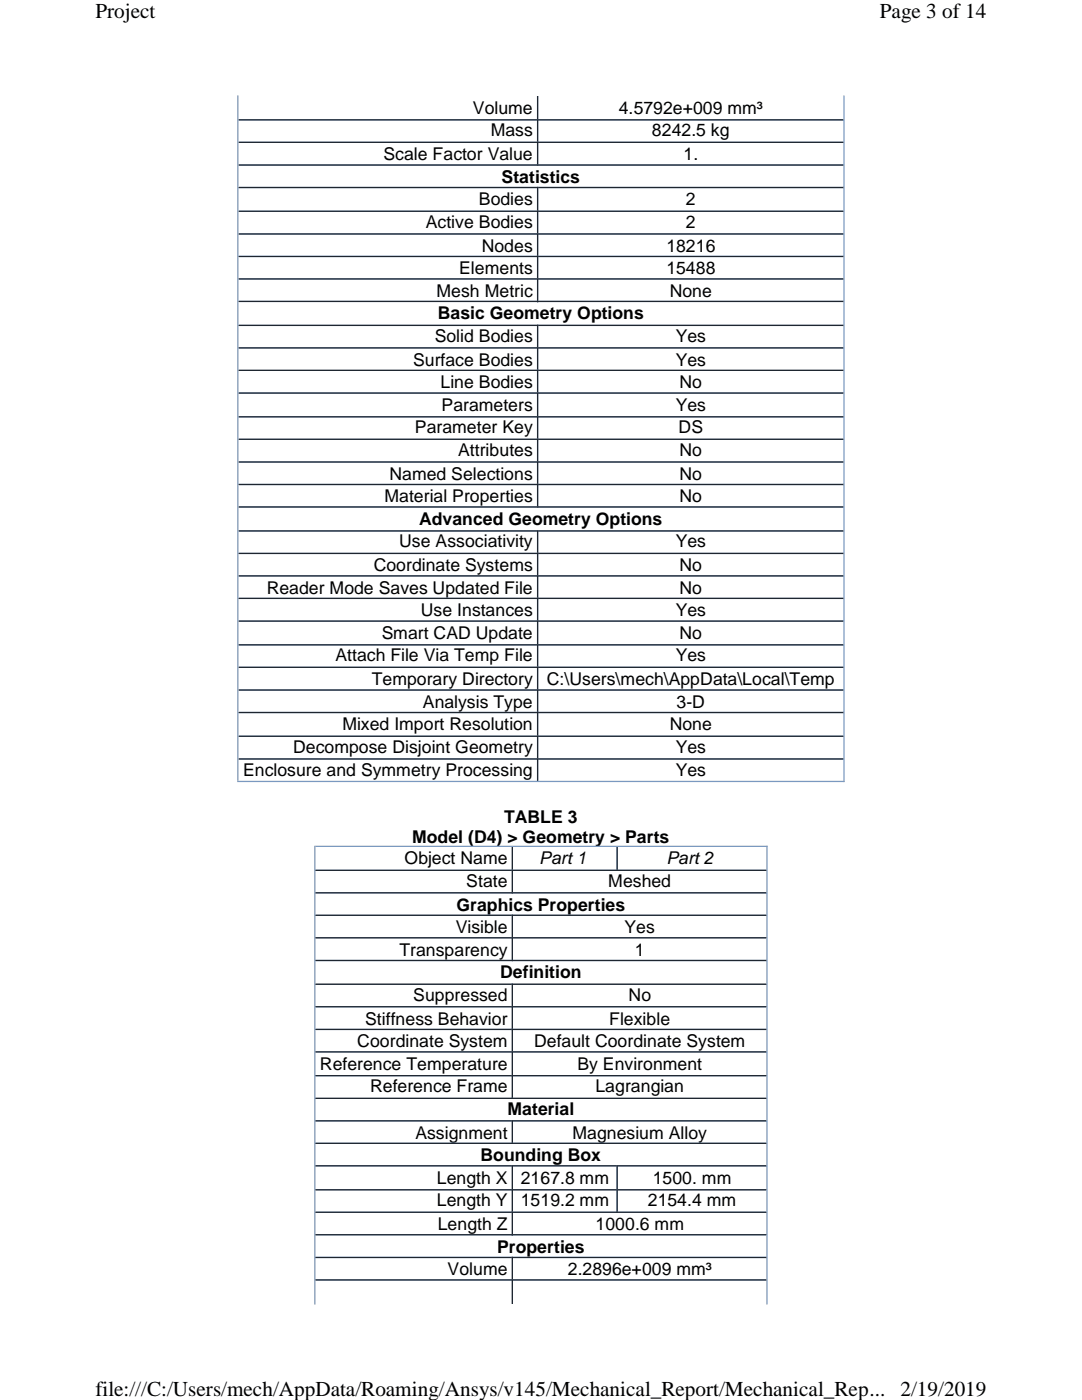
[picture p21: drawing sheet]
<svg xmlns="http://www.w3.org/2000/svg" width="216mm" height="279mm" viewBox="0 0 216 279" stroke-linecap="round" stroke-linejoin="round" font-family="sans-serif">
<defs><g id="words">
<g font-size="4.2">
<text x="19" y="3.7">Project</text>
<text x="175.6" y="3.7">Page 3 of 14</text>
<text x="19" y="278.6">file:///C:/Users/mech/AppData/Roaming/Ansys/v145/Mechanical_Report/Mechanical_Rep...</text>
<text x="179.7" y="278.6">2/19/2019</text>
</g>
<g font-size="3.5">
<text x="94.4" y="22.7">Volume</text>
<text x="123.5" y="22.7">4.5792e+009 mm³</text>
<text x="97.9" y="27.2">Mass</text>
<text x="130.1" y="27.2">8242.5 kg</text>
<text x="76.5" y="32">Scale Factor Value</text>
<text x="136.4" y="32">1.</text>
<text x="95.5" y="41">Bodies</text>
<text x="100.1" y="36.5">Statistics</text>
<text x="136.9" y="41">2</text>
<text x="85" y="45.5">Active Bodies</text>
<text x="136.9" y="45.5">2</text>
<text x="96.1" y="50.2">Nodes</text>
<text x="133" y="50.2">18216</text>
<text x="87.1" y="59.3">Mesh Metric</text>
<text x="91.6" y="54.7">Elements</text>
<text x="133" y="54.7">15488</text>
<text x="133.6" y="59.3">None</text>
<text x="87.3" y="63.8">Basic Geometry Options</text>
<text x="86.7" y="68.2">Solid Bodies</text>
<text x="134.8" y="68.2">Yes</text>
<text x="82.4" y="73">Surface Bodies</text>
<text x="87.9" y="77.5">Line Bodies</text>
<text x="134.8" y="73">Yes</text>
<text x="135.6" y="77.5">No</text>
<text x="88.1" y="82">Parameters</text>
<text x="134.8" y="82">Yes</text>
<text x="82.8" y="86.5">Parameter Key</text>
<text x="135.4" y="86.5">DS</text>
<text x="77.7" y="95.8">Named Selections</text>
<text x="91.4" y="91">Attributes</text>
<text x="135.6" y="91">No</text>
<text x="135.6" y="95.8">No</text>
<text x="76.8" y="100.2">Material Properties</text>
<text x="135.6" y="100.2">No</text>
<text x="83.6" y="104.8">Advanced Geometry Options</text>
<text x="79.7" y="109.3">Use Associativity</text>
<text x="134.8" y="109.3">Yes</text>
<text x="53.2" y="118.5">Reader Mode Saves Updated File</text>
<text x="74.6" y="114">Coordinate Systems</text>
<text x="135.6" y="114">No</text>
<text x="135.6" y="118.5">No</text>
<text x="84" y="123">Use Instances</text>
<text x="134.8" y="123">Yes</text>
<text x="66.9" y="132">Attach File Via Temp File</text>
<text x="76.2" y="127.5">Smart CAD Update</text>
<text x="134.8" y="132">Yes</text>
<text x="135.6" y="127.5">No</text>
<text x="74.2" y="136.8">Temporary Directory</text>
<text x="109.1" y="136.8">C:\Users\mech\AppData\Local\Temp</text>
<text x="84.4" y="141.3">Analysis Type</text>
<text x="135" y="141.3">3-D</text>
<text x="68.3" y="145.8">Mixed Import Resolution</text>
<text x="133.6" y="145.8">None</text>
<text x="48.5" y="154.8">Enclosure and Symmetry Processing</text>
<text x="58.5" y="150.3">Decompose Disjoint Geometry</text>
<text x="134.8" y="150.3">Yes</text>
<text x="134.8" y="154.8">Yes</text>
<text x="100.6" y="164.3">TABLE 3</text>
<text x="80.7" y="172.5">Object Name</text>
<text x="82.3" y="168.3">Model (D4) &gt; Geometry &gt; Parts</text>
<text x="107.6" y="172.5">Part 1</text>
<text x="133" y="172.5">Part 2</text>
<text x="93" y="177">State</text>
<text x="121.4" y="177">Meshed</text>
<text x="91.1" y="181.7">Graphics Properties</text>
<text x="79.7" y="190.8">Transparency</text>
<text x="90.9" y="186.3">Visible</text>
<text x="124.6" y="186.3">Yes</text>
<text x="126.7" y="190.8">1</text>
<text x="99.8" y="195.2">Definition</text>
<text x="82.5" y="199.7">Suppressed</text>
<text x="125.4" y="199.7">No</text>
<text x="71.3" y="209">Coordinate System</text>
<text x="72.9" y="204.5">Stiffness Behavior</text>
<text x="106.6" y="209">Default Coordinate System</text>
<text x="121.6" y="204.5">Flexible</text>
<text x="63.8" y="213.5">Reference Temperature</text>
<text x="115.2" y="213.5">By Environment</text>
<text x="73.9" y="218">Reference Frame</text>
<text x="118.8" y="218">Lagrangian</text>
<text x="82.9" y="227.2">Assignment</text>
<text x="101.3" y="222.5">Material</text>
<text x="114.2" y="227.2">Magnesium Alloy</text>
<text x="95.9" y="231.8">Bounding Box</text>
<text x="87.2" y="236.3">Length X</text>
<text x="103.9" y="236.3">2167.8 mm</text>
<text x="130.3" y="236.3">1500. mm</text>
<text x="87.2" y="240.7">Length Y</text>
<text x="87.4" y="245.5">Length Z</text>
<text x="103.9" y="240.7">1519.2 mm</text>
<text x="118.8" y="245.5">1000.6 mm</text>
<text x="129.2" y="240.7">2154.4 mm</text>
<text x="99.2" y="250">Properties</text>
<text x="89.3" y="254.5">Volume</text>
<text x="113.3" y="254.5">2.2896e+009 mm³</text>
</g>
</g></defs>
<g fill="none" stroke="#7a99c0" stroke-width=".25">
<path d="M47.5 19.1v136.7M107.3 19.3v13.8M168.4 19.1v137M47.6 23.9h120.7M47.6 28.4h120.7M47.6 32.9h120.7M47.6 37.4h120.7M107.3 37.3v23M47.6 42.2h120.7M47.6 46.7h120.7M47.6 51.2h120.7M47.6 55.7h120.7"/>
<path d="M47.6 60.2h120.7M47.6 64.9h120.7M47.6 69.4h120.7M47.6 73.9h120.7M47.6 78.4h120.7M107.3 64.8v36.5M47.6 83.2h120.7M47.6 87.7h120.7M47.6 92.2h120.7M47.6 96.7h120.7M47.6 101.2h120.7M47.6 106h120.7"/>
<path d="M47.6 110.4h120.7M47.6 114.9h120.7M47.6 119.4h120.7M107.3 105.8v50M47.6 124h120.7M47.6 128.7h120.7M47.6 133.2h120.7M47.6 137.7h120.7M47.3 156h121.2M47.6 142.2h120.7M47.6 146.9h120.7M47.6 151.5h120.7"/>
<path d="M62.8 168.8v91.5M62.9 168.9h90.3M62.9 173.7h90M62.9 178.2h90M102.2 169v9.3M123.1 169v4.8M153 168.8v91.5M62.9 182.7h90M62.9 187.2h90M62.9 191.7h90M62.9 196.4h90M102.2 182.5v9.3"/>
<path d="M102.2 196.3v23M62.9 200.9h90M62.9 205.4h90M62.9 209.9h90M62.9 214.7h90M62.9 219.2h90M62.9 223.7h90M62.9 228.2h90M62.9 232.7h90M62.9 237.4h90M102.2 223.6v4.7M102.2 232.5v14.1"/>
<path d="M123.1 232.5v9.6M62.9 241.9h90M62.9 246.4h90M62.9 251h90M62.9 255.4h90M102.2 250.8v9.3"/>
</g>
<g fill="none" stroke="#1e2630" stroke-width=".25">
<path d="M107.3 19.3v13.8M47.6 23.9h120.7M47.6 28.4h120.7M47.6 32.9h120.7M47.6 37.4h120.7M107.3 37.3v23M47.6 42.2h120.7M47.6 46.7h120.7M47.6 51.2h120.7M47.6 55.7h120.7M47.6 60.2h120.7M47.6 64.9h120.7"/>
<path d="M47.6 69.4h120.7M47.6 73.9h120.7M47.6 78.4h120.7M107.3 64.8v36.5M47.6 83.2h120.7M47.6 87.7h120.7M47.6 92.2h120.7M47.6 96.7h120.7M47.6 101.2h120.7M47.6 106h120.7M47.6 110.4h120.7M47.6 114.9h120.7"/>
<path d="M47.6 119.4h120.7M107.3 105.8v50M47.6 124h120.7M47.6 128.7h120.7M47.6 133.2h120.7M47.6 137.7h120.7M47.6 142.2h120.7M47.6 146.9h120.7M47.6 151.5h120.7M62.9 173.7h90M62.9 178.2h90M102.2 169v9.3"/>
<path d="M123.1 169v4.6M62.9 182.7h90M62.9 187.2h90M62.9 191.7h90M62.9 196.4h90M102.2 182.5v9.3M102.2 196.3v23M62.9 200.9h90M62.9 205.4h90M62.9 209.9h90M62.9 214.7h90M62.9 219.2h90"/>
<path d="M62.9 223.7h90M62.9 228.2h90M62.9 232.7h90M62.9 237.4h90M102.2 223.6v4.7M102.2 232.5v14.1M123.1 232.5v9.6M62.9 241.9h90M62.9 246.4h90M62.9 251h90M62.9 255.4h90M102.2 250.8v9.3"/>
</g>
<g fill="#fff">
<path d="M19 0h177.8v4.7h-177.8z"/>
<path d="M19 274.6h177.8v4.8h-177.8z"/>
</g>
<use href="#words"/>
</svg>
